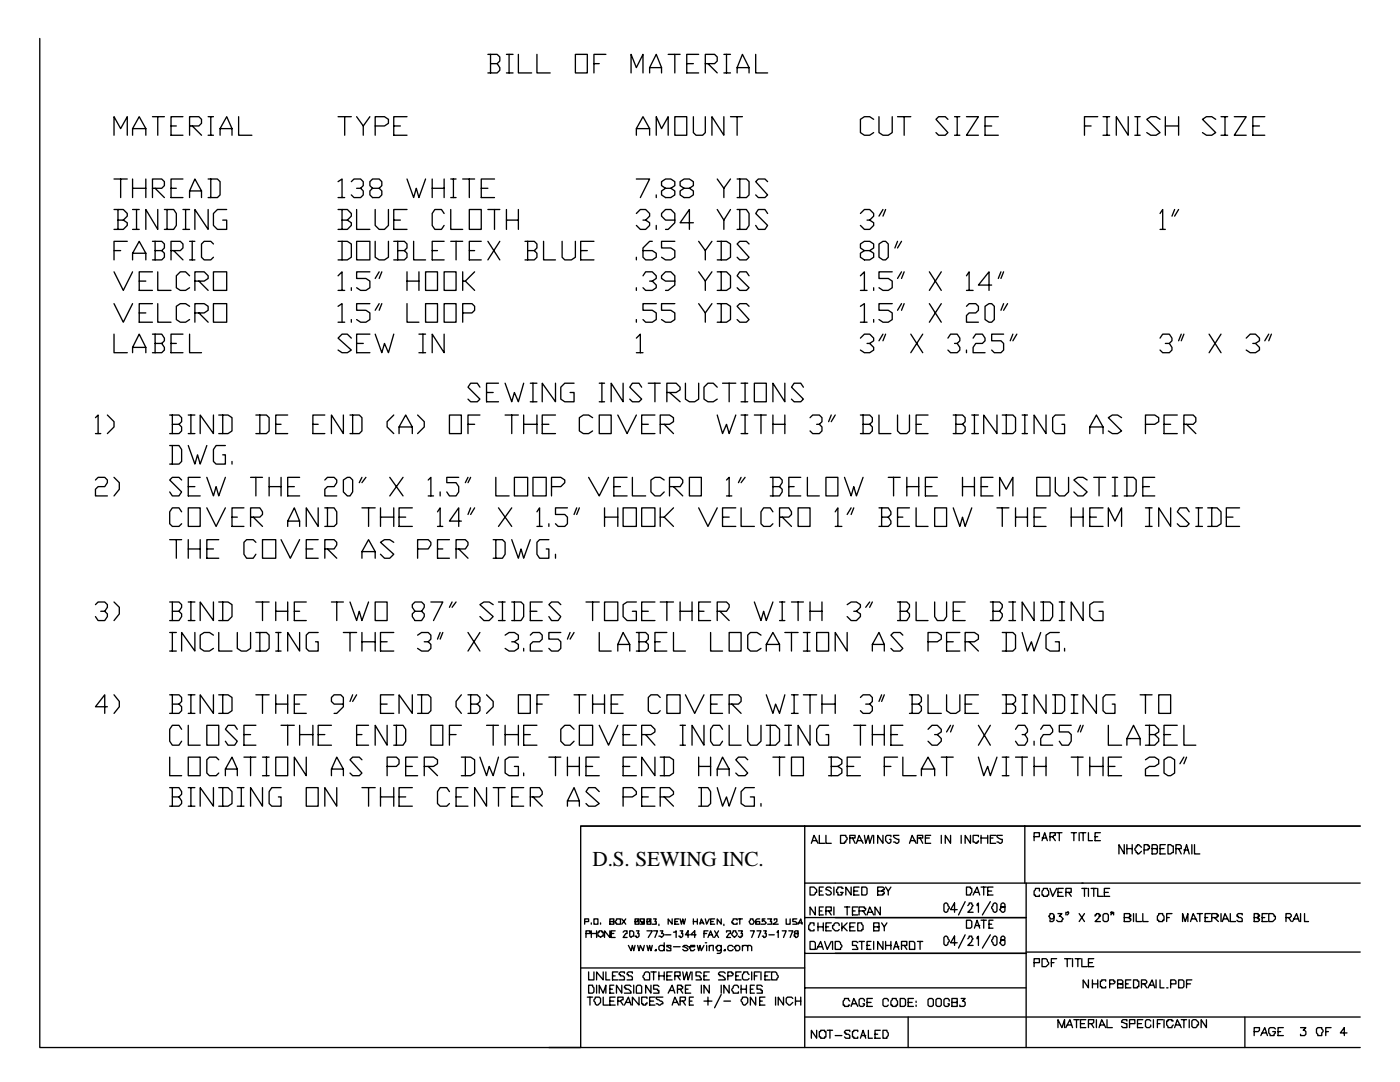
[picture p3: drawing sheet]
<svg xmlns="http://www.w3.org/2000/svg" width="279mm" height="216mm" viewBox="0 0 279 216" stroke-linecap="round" stroke-linejoin="round" font-family="sans-serif">
<defs><g id="words">
<text font-size="4.2" x="118.3" y="172.8">D.S. SEWING INC.</text>
</g></defs>
<g fill="none" stroke="#000" stroke-width=".26">
<path d="M7.9 7.7v201.3h108v-44.2h155.6h-155.6M97.4 10.8h1.8l.5 .6v.8l-.5 .5M97.9 12.7h1.3l.5 .8v.5l-.5 .6h-1.8M97.9 10.8v3.8M101.1 10.8h1.3M101.1 14.6h1.3M101.6 10.8v3.8M103.5 10.8v3.8h2.6M107.2 10.8v3.8h2.6M114.8 10.8h2.4v3.8h-2.4zM118.5 12.7h1.1M120.9 10.8h-2.4v3.8"/>
<path d="M125.9 14.6v-3.8l1.1 2.7 1.3-2.7v3.8M129.6 14.6v-1.1l1.4-2.7 1 2.7v1.1M129.6 13.5h2.4M133.3 10.8h2.4M134.7 10.8v3.8M137.1 12.7h1.3M139.4 10.8h-2.3v3.8h2.3M140.8 12.7h1.8l.5-.5v-.8l-.5-.6h-1.8v3.8M141.3 12.7l1.8 1.9M144.5 10.8h1.3M144.5 14.6h1.3M145 10.8v3.8"/>
<path d="M147.1 14.6v-1.1l1.1-2.7 1.3 2.7v1.1M147.1 13.5h2.4M150.8 10.8v3.8h2.4M22.8 27v-3.7l1.3 2.4 1.3-2.4v3.7M22.8 35.7h2.6M24.1 35.7v3.7M26.5 27v-1.3l1.3-2.4 1.3 2.4v1.3M26.5 25.7h2.6M26.5 35.7v3.7M26.5 37.6h2.6M29.1 35.7v3.7M30.4 37.6h1.9l.5-.6v-.8l-.5-.5h-1.9v3.7"/>
<path d="M30.4 23.3h2.4M31 37.6l1.8 1.8M31.5 23.3v3.7M34.1 25.1h1.1M34.1 37.6h1.1M36.5 23.3h-2.4v3.7h2.4M36.5 35.7h-2.4v3.7h2.4M37.8 25.1h1.9l.5-.5v-.8l-.5-.5h-1.9v3.7M37.8 39.4v-1.3l1.1-2.4 1.3 2.4v1.3M37.8 38.1h2.4M38.4 25.1l1.8 1.9M41.5 35.7h1.9l.5 .5v2.7l-.5 .5h-1.9"/>
<path d="M41.5 23.3h1.1M41.5 27h1.1M42.1 23.3v3.7M42.1 35.7v3.7M43.9 27v-1.3l1.3-2.4 1.1 2.4v1.3M43.9 25.7h2.4M47.6 23.3v3.7h2.7M67.5 36.2l.8-.5v3.7M67.5 23.3h2.6M67.5 39.4h1.3M68.8 23.3v3.7M70.1 36.2l.5-.5h1.4l.5 .5v.8l-.5 .6h-.8"/>
<path d="M71.2 23.3l1.3 1.8v1.9M72 37.6l.5 .5v.8l-.5 .5h-1.4l-.5-.5M73.8 23.3l-1.3 1.8M74.3 37.6l-.5-.6v-.8l.5-.5h1.4l.5 .5v.8l-.5 .6h-1.4l-.5 .5v.8l.5 .5h1.4l.5-.5v-.8l-.5-.5M74.9 25.1h1.8l.8-.5v-.8l-.8-.5h-1.8v3.7M78.6 25.1h1.3M81.2 23.3h-2.6v3.7h2.6M81.2 35.7l1.3 3.7 .6-1.8 .5 1.8 1.3-3.7M86.3 37.6h2.3M86.3 35.7v3.7M88.6 35.7v3.7M90 35.7h1"/>
<path d="M90 39.4h1M90.5 35.7v3.7M92.3 35.7h2.4M93.7 35.7v3.7M96 37.6h1.4M98.7 35.7h-2.7v3.7h2.7M127 27v-1.3l1.3-2.4 1.3 2.4v1.3M127 35.7h2.6l-1.8 3.7M127 25.7h2.6M131 27v-3.7l1 2.4 1.3-2.4v3.7M131 38.9v.5M132.8 37.6l-.8-.6v-.8l.8-.5h1.1l.8 .5v.8l-.8 .6h-1.1l-.8 .5v.8l.8 .5h1.1l.8-.5v-.8l-.8-.5"/>
<path d="M134.7 23.3h2.4v3.7h-2.4zM136.5 37.6l-.8-.6v-.8l.8-.5h1.1l.8 .5v.8l-.8 .6h-1.1l-.8 .5v.8l.8 .5h1.1l.8-.5v-.8l-.8-.5M138.4 23.3v3.2l.5 .5h1.3l.6-.5v-3.2M143.1 35.7l1.4 1.9v1.8M144.5 23.3v3.7l-2.4-3.7v3.7M145.8 23.3h2.4M145.8 35.7l-1.3 1.9M147.1 35.7h1.9l.5 .5v2.7l-.5 .5h-1.9M147.1 23.3v3.7M147.6 35.7v3.7M153.2 36.2l-.5-.5h-1.4l-.5 .5 2.4 2.7-.5 .5h-1.4l-.5-.5M174.4 23.8l-.8-.5h-1.1l-.8 .5v2.7l.8 .5h1.1l.8-.5"/>
<path d="M175.4 23.3v3.2l.8 .5h1.1l.8-.5v-3.2M179.1 23.3h2.7M180.4 23.3v3.7M189.2 23.8l-.6-.5h-1.3l-.5 .5 2.4 2.7-.6 .5h-1.3l-.5-.5M190.5 23.3h1.1M190.5 27h1.1M191 23.3v3.7M192.9 23.3h2.4l-2.4 3.7h2.4M196.6 25.1h1.3M199.2 23.3h-2.6v3.7h2.6M216.4 25.1h1.4M219.1 23.3h-2.7v3.7"/>
<path d="M220.1 23.3h1.4M220.1 27h1.4M220.9 23.3v3.7M225.2 23.3v3.7l-2.4-3.7v3.7M226.5 23.3h1M226.5 27h1M227 23.3v3.7M231.5 23.8l-.8-.5h-1l-.8 .5 2.6 2.7-.8 .5h-1l-.8-.5M232.6 25.1h2.6M232.6 23.3v3.7M235.2 23.3v3.7M242.6 23.8l-.8-.5h-1l-.8 .5 2.6 2.7-.8 .5h-1l-.8-.5"/>
<path d="M243.7 23.3h1.3M243.7 27h1.3M244.5 23.3v3.7M246.3 23.3h2.4l-2.4 3.7h2.4M250 25.1h1.4M252.4 23.3h-2.4v3.7h2.4M22.8 41.8h1.8l.8 .8v.5l-.8 .8M22.8 54.2l1.8 3.7 1.9-3.7M22.8 50h1.3M23.5 43.9h1.1l.8 .5v.6l-.8 .8h-1.8M23.5 41.8v4M25.4 48.2h-2.6v3.7"/>
<path d="M26.5 51.9v-1.4l1.3-2.3 1.3 2.3v1.4M26.5 41.8h1.3M26.5 45.8h1.3M26.5 50.5h2.6M27.3 41.8v4M27.8 56.1h1.3M30.4 48.2h1.9l.5 .5v.8l-.5 .5M30.4 54.2h-2.6v3.7h2.6M31 50h1.3l.5 .5v.8l-.5 .6h-1.9M31 48.2v3.7M31.5 41.8v4l-2.4-4v4M31.5 54.2v3.7h2.6"/>
<path d="M32.8 41.8h1.9l.5 .8v2.4l-.5 .8h-1.9M33.3 41.8v4M34.1 50h1.9l.5-.5v-.8l-.5-.5h-1.9v3.7M34.7 50l1.8 1.9M36.5 41.8h1.3M36.5 45.8h1.3M37 41.8v4M37.8 55l-.8-.8h-1l-.8 .8v2.4l.8 .5h1l.8-.5M37.8 48.2h1.1M37.8 51.9h1.1M38.4 48.2v3.7M38.9 56.1h1.8l.8-.5v-.6l-.8-.8h-1.8v3.7"/>
<path d="M39.7 56.1l1.8 1.8M41.5 41.8v4l-2.6-4v4M42.6 54.2h2.6v3.7h-2.6zM42.6 48.7l-.5-.5h-1.4l-.5 .5v2.6l.5 .6h1.4l.5-.6M45.2 41.8h-1.8l-.8 .8v2.4l.8 .8h1.8v-1.9h-.8M67.5 41.8h1.8l.8 .8v.5l-.8 .8M67.5 48.2h1.8l.8 .5v2.6l-.8 .6h-1.8M67.5 55l.8-.8v3.7M67.5 57.9h1.3M68.3 43.9h1l.8 .5v.6l-.8 .8h-1.8M68.3 41.8v4M68.3 48.2v3.7"/>
<path d="M70.1 57.4v.5M71.2 48.2h2.6v3.7h-2.6zM71.2 41.8v4h2.6M73.8 54.2h-2.6v1.4h1.8l.8 .5v1.3l-.8 .5h-1l-.8-.5M74.9 41.8v3.2l.8 .8h1l.8-.8v-3.2M74.9 48.2v3.1l.8 .6h1l.8-.6v-3.1M75.7 54.2l-.8 1.4M76.2 54.2l-.5 1.4M78.6 48.2h2.1l.5 .5v.8l-.5 .5M78.6 43.9h1.3M79.4 50h1.3l.5 .5v.8l-.5 .6h-2.1M79.4 48.2v3.7"/>
<path d="M81.2 41.8h-2.6v4h2.6M81.2 56.1h2.4M81.2 54.2v3.7M82.5 48.2v3.7h2.4M83.6 54.2v3.7M84.9 54.2h2.4v3.7h-2.4zM86.3 50h1M88.6 54.2h2.4v3.7h-2.4zM88.6 42.6l-.5-.8h-1.3l-.5 .8v2.4l.5 .8h1.3l.5-.8M88.6 48.2h-2.3v3.7h2.3M90 41.8v4h2.3M90 48.2h2.3"/>
<path d="M91 48.2v3.7M92.3 54.2v3.7M92.9 56.1l1.8 1.8M93.7 41.8h2.3v4h-2.3zM93.7 50h1M94.7 54.2l-1.8 1.9h-.6M96 48.2h-2.3v3.7h2.3M97.4 41.8h2.3M97.4 48.2l2.3 3.7M98.7 41.8v4M99.7 48.2l-2.3 3.7M101.1 43.9h2.4"/>
<path d="M101.1 41.8v4M103.5 41.8v4M104.8 48.2h1.8l.6 .5v.8l-.6 .5M105.3 50h1.3l.6 .5v.8l-.6 .6h-1.8M105.3 48.2v3.7M108.5 48.2v3.7h2.4M112.2 48.2v3.1l.5 .6h1.3l.8-.6v-3.1M115.9 50h1.3M118.5 48.2h-2.6v3.7h2.6M127 42.6l.8-.8h1.1l.7 .8v.5l-.7 .8h-.6M127 51.3v.6M127 57.4v.5"/>
<path d="M128.3 55l.6-.8h1.3l.8 .8v.6l-.8 .5h-.6M128.9 43.9l.7 .5v.6l-.7 .8h-1.1l-.8-.8M130.2 48.2h-.6l-1.3 1.3v1.8l.6 .6h1.3l.8-.6v-.8l-.8-.5h-1.9M130.2 56.1l.8 .8v.5l-.8 .5h-1.3l-.6-.5M131 45v.8M134.7 43.9h-1.9l-.8-.8v-.5l.8-.8h1.1l.8 .8v1.8l-1.4 1.4h-.5M134.7 48.2h-2.7v1.3h1.9l.8 .5v1.3l-.8 .6h-1.1l-.8-.6M134.7 56.1h-1.9l-.8-.5v-.6l.8-.8h1.1l.8 .8v1.9l-1.4 1h-.5M138.4 44.4h-2.7l1.9-2.6v4M139.4 48.2l1.4 1.8v1.9M139.4 54.2l1.4 1.9v1.8M142.1 48.2l-1.3 1.8"/>
<path d="M142.1 54.2l-1.3 1.9M143.1 41.8l1.4 2.1v1.9M143.1 48.2h1.9l.8 .5v2.6l-.8 .6h-1.9M143.1 54.2h1.9l.8 .8v2.4l-.8 .5h-1.9M143.9 48.2v3.7M143.9 54.2v3.7M145.8 41.8l-1.3 2.1M147.1 41.8h1.9l.5 .8v2.4l-.5 .8h-1.9M147.6 41.8v4M149.5 48.7l-.5-.5h-1.4l-.5 .5 2.4 2.6-.5 .6h-1.4l-.5-.6M149.5 55l-.5-.8h-1.4l-.5 .8 2.4 2.4-.5 .5h-1.4l-.5-.5M153.2 42.6l-.5-.8h-1.4l-.5 .8 2.4 2.4-.5 .8h-1.4l-.5-.8"/>
<path d="M171.7 42.6l.8-.8h1.1l.8 .8v.5l-.8 .8h-.6M171.7 55l.8-.8v3.7M171.7 57.9h1.3M172.5 50l-.8-.5v-.8l.8-.5h1.1l.8 .5v.8l-.8 .5h-1.1l-.8 .5v.8l.8 .6h1.1l.8-.6v-.8l-.8-.5M173.6 43.9l.8 .5v.6l-.8 .8h-1.1l-.8-.8M174.4 57.4v.5M175.4 48.7l.8-.5h.5l.6 .5v2.6l-.6 .6h-.5l-.8-.6zM176.2 41.8l-.8 1.3M176.7 41.8l-.5 1.3M178.1 54.2h-2.7v1.4h1.9l.8 .5v1.3l-.8 .5h-1.1l-.8-.5M179.1 48.2l-.5 1.3M179.9 48.2l-.8 1.3"/>
<path d="M179.9 54.2l-.8 1.4M180.4 54.2l-.5 1.4M185.5 54.2l2.4 3.7M187.9 54.2l-2.4 3.7M192.9 55l.5-.8v3.7M192.9 57.9h1.3M197.9 56.9h-2.6l2.1-2.7v3.7M199.8 54.2l-.6 1.4M200.3 54.2l-.5 1.4M231.5 42.6l.5-.8v4M231.5 45.8h1.1M234.4 41.8l-.5 1.3"/>
<path d="M235.2 41.8l-.8 1.3M22.8 60.6l1.8 3.7 1.9-3.7M22.8 66.7v3.7h2.6M26.5 70.4v-1.1l1.3-2.6 1.3 2.6v1.1M26.5 69.3h2.6M27.8 62.4h1.3M30.4 60.6h-2.6v3.7h2.6M30.4 66.7h1.9l.5 .8v.5l-.5 .5M31 68.5h1.3l.5 .8v.5l-.5 .6h-1.9M31 66.7v3.7M31.5 60.6v3.7h2.6M34.1 68.5h1.1"/>
<path d="M36.5 66.7h-2.4v3.7h2.4M37.8 61.1l-.8-.5h-1l-.8 .5v2.7l.8 .5h1l.8-.5M37.8 66.7v3.7h2.4M38.9 62.4h1.8l.8-.5v-.8l-.8-.5h-1.8v3.7M39.7 62.4l1.8 1.9M42.6 60.6h2.6v3.7h-2.6zM67.5 61.1l.8-.5v3.7M67.5 64.3h1.3M70.1 67.5l-.8-.8h-1l-.8 .8 2.6 2.3-.8 .6h-1l-.8-.6M70.1 63.8v.5M71.2 68.5h1.3M73.8 60.6h-2.6v1.3h1.8l.8 .5v1.4l-.8 .5h-1l-.8-.5"/>
<path d="M73.8 66.7h-2.6v3.7h2.6M74.9 66.7l1.3 3.7 .5-1.9 .8 1.9 1.1-3.7M75.7 60.6l-.8 1.3M76.2 60.6l-.5 1.3M81.2 60.6v3.7h2.4M83.6 70.4h1.3M83.6 66.7h1.3M84.4 66.7v3.7M84.9 60.6h2.4v3.7h-2.4zM88.6 60.6h2.4v3.7h-2.4zM88.6 66.7v3.7l-2.3-3.7v3.7M92.3 62.4h1.9l.5-.5v-.8l-.5-.5h-1.9v3.7"/>
<path d="M95.8 77.3l-.6-.8h-1.3l-.5 .8 2.4 2.3-.6 .6h-1.3l-.5-.6M97.1 78.3h1.3M99.5 76.5h-2.4v3.7h2.4M100.8 76.5l1.3 3.7 .6-1.9 .8 1.9 1-3.7M105.8 76.5h1.4M106.4 76.5v3.7M110.9 76.5v3.7l-2.7-3.7v3.7M114.6 76.5h-1.9l-.8 .8v2.3l.8 .6h1.9v-1.9h-.8M119.6 76.5h1.1M120.1 76.5v3.7M124.4 76.5v3.7l-2.4-3.7v3.7M127 67.5l.8-.8v3.7"/>
<path d="M127 63.8v.5M127 70.4h1.3M128.1 77.3l-.6-.8h-1.3l-.5 .8 2.4 2.3-.6 .6h-1.3l-.5-.6M129.4 76.5h2.4M130.7 76.5v3.7M131 60.6h-2.7v1.3h1.9l.8 .5v1.4l-.8 .5h-1.3l-.6-.5M133.1 78.3h1.8l.8-.5v-.5l-.8-.8h-1.8v3.7M133.6 78.3l2.1 1.9M134.7 60.6h-2.7v1.3h1.9l.8 .5v1.4l-.8 .5h-1.1l-.8-.5M136.8 76.5v3.1l.8 .6h1l.8-.6v-3.1M139.4 60.6l1.4 1.8v1.9M142.1 60.6l-1.3 1.8"/>
<path d="M143.1 77.3l-.8-.8h-1l-.8 .8v2.3l.8 .6h1l.8-.6M143.1 60.6h1.9l.8 .5v2.7l-.8 .5h-1.9M143.9 60.6v3.7M144.2 76.5h2.6M145.5 76.5v3.7M147.9 76.5h1.3M148.7 76.5v3.7M149.5 61.1l-.5-.5h-1.4l-.5 .5 2.4 2.7-.5 .5h-1.4l-.5-.5M150.5 76.5h2.4v3.7h-2.4zM156.6 76.5v3.7l-2.3-3.7v3.7M160.3 77.3l-.5-.8h-1.3l-.5 .8 2.3 2.3-.5 .6h-1.3l-.5-.6M171.7 61.1l.8-.5v3.7"/>
<path d="M171.7 67.5l.8-.8h1.1l.8 .8v.5l-.8 .5h-.6M171.7 64.3h1.3M173.6 68.5l.8 .8v.5l-.8 .6h-1.1l-.8-.6M174.4 63.8v.5M176.2 66.7l-.8 1.3M176.7 66.7l-.5 1.3M178.1 60.6h-2.7v1.3h1.9l.8 .5v1.4l-.8 .5h-1.1l-.8-.5M179.9 60.6l-.8 1.3M180.4 60.6l-.5 1.3M181.8 66.7l2.3 3.7M184.1 66.7l-2.3 3.7M185.5 60.6l2.4 3.7"/>
<path d="M187.9 60.6l-2.4 3.7M189.2 67.5l.5-.8h1.3l.6 .8v.5l-.6 .5h-.5M191 68.5l.6 .8v.5l-.6 .6h-1.3l-.5-.6M192.9 61.1l.5-.5h1.3l.6 .5v.8l-.6 .5h-1.3l-.5 .6v1.3h2.4M192.9 69.8v.6M194.2 67.5l.5-.8h1.4l.5 .8v.5l-.5 .5h-1.4l-.5 .8v1.1h2.4M196.6 61.1l.8-.5h.5l.5 .5v2.7l-.5 .5h-.5l-.8-.5zM200.3 66.7h-2.4v1.3h1.9l.5 .5v1.3l-.5 .6h-1.4l-.5-.6M200.3 60.6l-.5 1.3M201.1 60.6l-.8 1.3M202.1 66.7l-.5 1.3M202.9 66.7l-.8 1.3"/>
<path d="M231.5 67.5l.5-.8h1.4l.5 .8v.5l-.5 .5h-.8M233.4 68.5l.5 .8v.5l-.5 .6h-1.4l-.5-.6M235.7 66.7l-.5 1.3M236.3 66.7l-.6 1.3M241.3 66.7l2.4 3.7M243.7 66.7l-2.4 3.7M248.7 67.5l.8-.8h1.1l.8 .8v.5l-.8 .5h-.6M250.6 68.5l.8 .8v.5l-.8 .6h-1.1l-.8-.6M253.2 66.7l-.8 1.3M253.7 66.7l-.5 1.3M19.1 83.3l.5-.5v3.7M19.1 95.8l.5-.6h1.3l.5 .6v.5l-.5 .8h-1.3l-.5 .5v1.4h2.3"/>
<path d="M19.1 86.5h1M21.4 82.8l1.4 1.3v1.1l-1.4 1.3M22.8 95.2l1 1.1v1.3l-1 1.4M33.9 82.8h1.8l.5 .5v.8l-.5 .6M33.9 88.9h1.8l.5 .8v2.4l-.5 .5h-1.8M34.4 84.7h1.3l.5 .5v.8l-.5 .5h-1.8M34.4 82.8v3.7M34.4 88.9v3.7M36.2 95.8l-.5-.6h-1.3l-.5 .6 2.3 2.4-.5 .8h-1.3l-.5-.8M37.6 88.9l1.3 3.7 .5-1.8 .6 1.8 1.3-3.7M37.6 86.5h1.3M37.6 82.8h1.3"/>
<path d="M37.6 97.1h1.3M38.1 82.8v3.7M40 95.2h-2.4v3.8h2.4M41.3 95.2l1.3 3.8 .5-1.9 .6 1.9 1.3-3.8M42.6 82.8v3.7l-2.6-3.7v3.7M43.7 82.8h1.8l.8 .5v2.7l-.8 .5h-1.8M44.4 82.8v3.7M45 88.9h-1.9l-.5 .8v2.4l.5 .5h1.9v-1.8h-.6M46.3 92.1v.5M50 95.2h2.4M51.1 82.8h2.1l.5 .5v2.7l-.5 .5h-2.1M51.1 95.2v3.8"/>
<path d="M51.9 82.8v3.7M53.7 97.1h2.4M53.7 95.2v3.8M55 84.7h1.1M56.1 95.2v3.8M57.4 82.8h-2.4v3.7h2.4M57.4 97.1h1.3M59.8 95.2h-2.4v3.8h2.4M62.4 84.7h1.1M64.8 82.8h-2.4v3.7h2.4M64.8 95.8l.6-.6h1.3l.5 .6v.5l-.5 .8h-1.3l-.6 .5v1.4h2.4M68.5 95.8l.8-.6h.5l.6 .6v2.4l-.6 .8h-.5l-.8-.8z"/>
<path d="M68.5 82.8v3.7l-2.4-3.7v3.7M69.8 82.8h1.9l.5 .5v2.7l-.5 .5h-1.9M70.4 82.8v3.7M72.2 95.2l-.5 1.1M73 95.2l-.8 1.1M77.8 95.2l2.6 3.8M78.6 82.8l-1.3 1.3v1.1l1.3 1.3M79.6 86.5v-1.3l1.4-2.4 1.3 2.4v1.3M79.6 85.2h2.7M80.4 95.2l-2.6 3.8M83.3 82.8l1.4 1.3v1.1l-1.4 1.3M85.5 95.8l.5-.6v3.8"/>
<path d="M85.5 99h1M87.8 98.2v.8M89.7 82.8h2.4v3.7h-2.4zM91.5 95.2h-2.3v1.1h1.8l.5 .8v1.1l-.5 .8h-1.3l-.5-.8M93.4 84.7h1.3M93.4 95.2l-.5 1.1M93.9 95.2l-.5 1.1M95.8 82.8h-2.4v3.7M99 95.2v3.8h2.6M100.8 82.8h2.7M102.1 82.8v3.7M102.7 95.2h2.6v3.8h-2.6z"/>
<path d="M104.5 84.7h2.7M104.5 82.8v3.7M105.8 80.2h1.4M106.4 95.2h2.6v3.8h-2.6zM107.2 82.8v3.7M108.2 84.7h1.3M110.1 97.1h1.8l.8-.8v-.5l-.8-.6h-1.8v3.8M110.9 82.8h-2.7v3.7h2.7M117.5 95.2l2.1 3.8 1.8-3.8M118.3 83.3l-.8-.5h-1.1l-.8 .5v2.7l.8 .5h1.1l.8-.5M119.6 82.8h2.4v3.7h-2.4zM119.6 80.2h1.1"/>
<path d="M122.5 97.1h1.3M123.3 82.8l1.8 3.7 1.9-3.7M125.1 95.2h-2.6v3.8h2.6M126.2 95.2v3.8h2.7M128.1 84.7h1.3M130.7 82.8h-2.6v3.7h2.6M131.8 84.7h1.8l.8-.6v-.8l-.8-.5h-1.8v3.7M132.6 95.8l-.8-.6h-1.1l-.8 .6v2.4l.8 .8h1.1l.8-.8M132.6 84.7l1.8 1.8M133.6 97.1h2.1l.6-.8v-.5l-.6-.6h-2.1v3.8M134.4 97.1l1.9 1.9M137.6 95.2h2.4v3.8h-2.4z"/>
<path d="M143.1 82.8l1.1 3.7 .8-1.8 .5 1.8 1.3-3.7M145 95.8l.5-.6v3.8M145 99h1M147.9 80.2h1.3M147.9 86.5h1.3M147.9 82.8h1.3M147.9 95.2l-.5 1.1M148.7 82.8v3.7M148.7 95.2l-.8 1.1M150.5 82.8h2.4M151.9 82.8v3.7M153.7 95.2h1.9l.5 .6v.5l-.5 .8"/>
<path d="M154.3 97.1h1.3l.5 .5v.6l-.5 .8h-1.9M154.3 84.7h2.3M154.3 82.8v3.7M154.3 95.2v3.8M156.6 82.8v3.7M157.4 97.1h1.1M159.8 95.2h-2.4v3.8h2.4M161.1 95.2v3.8h2.4M161.7 83.3l.5-.5h1.3l.5 .5v.8l-.5 .6h-.5M163.5 84.7l.5 .5v.8l-.5 .5h-1.3l-.5-.5M164.8 95.2h2.4v3.8h-2.4zM165.9 82.8l-.5 1.3"/>
<path d="M166.7 82.8l-.8 1.3M168.5 95.2l1.4 3.8 .5-1.9 .5 1.9 1.3-3.8M171.7 82.8h1.9l.5 .5v.8l-.5 .6M172.2 84.7h1.4l.5 .5v.8l-.5 .5h-1.9M172.2 82.8v3.7M175.4 82.8v3.7h2.4M177.3 95.2h2.4M178.3 95.2v3.8M179.1 82.8v3.2l.6 .5h1.3l.5-.5v-3.2M181 97.1h2.4M181 95.2v3.8M182.8 84.7h1.1"/>
<path d="M183.4 95.2v3.8M184.7 97.1h1.3M185.2 82.8h-2.4v3.7h2.4M187.1 95.2h-2.4v3.8h2.4M190.2 82.8h1.9l.5 .5v.8l-.5 .6M190.8 84.7h1.3l.5 .5v.8l-.5 .5h-1.9M190.8 82.8v3.7M192.1 97.1h2.4M192.1 95.2v3.8M193.9 86.5h1.4M193.9 82.8h1.4M194.5 82.8v3.7"/>
<path d="M194.5 95.2v3.8M195.8 97.1h1.3M198.2 95.2h-2.4v3.8h2.4M199 82.8v3.7l-2.7-3.7v3.7M199.5 99v-3.8l1.3 2.4 1.3-2.4v3.8M200 82.8h2.1l.6 .5v2.7l-.6 .5h-2.1M200.8 82.8v3.7M204 86.5h1.1M204 82.8h1.1M204.5 82.8v3.7M206.9 95.2h2.6v3.8h-2.6zM208.8 82.8v3.7l-2.4-3.7v3.7"/>
<path d="M210.6 95.2v3l.8 .8h1.1l.8-.8v-3M212.5 82.8h-1.9l-.5 .5v2.7l.5 .5h1.9v-1.8h-.6M217 95.8l-.8-.6h-1.1l-.8 .6 2.7 2.4-.8 .8h-1.1l-.8-.8M217.5 86.5v-1.3l1.3-2.4 1.3 2.4v1.3M217.5 85.2h2.6M218.3 95.2h2.4M219.3 95.2v3.8M222 99h1M222 95.2h1M222.5 95.2v3.8M223.8 83.3l-.8-.5h-1l-.8 .5 2.6 2.7-.8 .5h-1l-.8-.5M224.4 95.2h1.8l.5 .6v2.4l-.5 .8h-1.8"/>
<path d="M224.9 95.2v3.8M228.1 97.1h1.3M228.6 84.7h1.9l.7-.6v-.8l-.7-.5h-1.9v3.7M230.5 95.2h-2.4v3.8h2.4M232.3 84.7h1.3M234.9 82.8h-2.6v3.7h2.6M236.3 84.7h1.8l.6-.6v-.8l-.6-.5h-1.8v3.7M236.8 84.7l1.9 1.8M33.9 107.7h2.3M35.2 107.7v3.7M36.2 102.1l-.5-.8h-1.3l-.5 .8v2.4l.5 .5h1.3l.5-.5M37.6 101.3h2.4v3.7h-2.4z"/>
<path d="M37.6 107.7v3.7M37.6 109.5h2.4M40 107.7v3.7M41.3 101.3l1.8 3.7 1.9-3.7M41.3 109.5h1.3M43.7 107.7h-2.4v3.7h2.4M46.3 103.2h1.1M48.7 101.3h-2.4v3.7h2.4M50 103.2h1.9l.5-.5v-.6l-.5-.8h-1.9v3.7M50.5 103.2l1.9 1.8M51.1 108.2l-.6-.5h-1.3l-.5 .5v2.4l.5 .8h1.3l.6-.8M52.4 107.7h2.6v3.7h-2.6z"/>
<path d="M56.1 107.7l1.8 3.7 1.9-3.7M57.4 105v-1l1.3-2.7 1.1 2.7v1M57.4 104h2.4M61.1 109.5h1.3M63.5 101.3v3.7l-2.4-3.7v3.7M63.5 107.7h-2.4v3.7h2.4M64.8 101.3h1.9l.5 .8v2.4l-.5 .5h-1.9M64.8 109.5h1.9l.5-.8v-.5l-.5-.5h-1.9v3.7M65.4 101.3v3.7M65.4 109.5l1.8 1.9M72.2 111.4v-1.3l1.4-2.4 1.3 2.4v1.3M72.2 101.3h2.7"/>
<path d="M72.2 110.1h2.7M73.6 101.3v3.7M75.9 103.2h2.7M75.9 101.3v3.7M78.6 108.2l-.8-.5h-1.1l-.8 .5 2.7 2.4-.8 .8h-1.1l-.8-.8M78.6 101.3v3.7M79.6 103.2h1.4M82.3 101.3h-2.7v3.7h2.7M83.3 109.5h2.2l.5-.8v-.5l-.5-.5h-2.2v3.7M87.3 102.1l.5-.8v3.7M87.3 105h1.1M87.3 109.5h1.1"/>
<path d="M89.7 107.7h-2.4v3.7h2.4M91 109.5h1.9l.5-.8v-.5l-.5-.5h-1.9v3.7M91.5 109.5l1.9 1.9M92.1 104h-2.4l1.8-2.7v3.7M93.9 101.3l-.5 1.4M94.7 101.3l-.8 1.4M98.4 107.7h1.9l.5 .5v2.4l-.5 .8h-1.9M99 107.7v3.7M99.5 101.3l2.6 3.7M102.1 107.7l1.4 3.7 .5-1.9 .5 1.9 1.3-3.7M102.1 101.3l-2.6 3.7M107.2 102.1l.5-.8v3.7"/>
<path d="M107.2 105h1M109.5 107.7h-1.8l-.5 .5v2.4l.5 .8h1.8v-1.9h-.5M109.5 104.5v.5M110.9 110.6v.8M113.2 101.3h-2.3v1.4h1.8l.5 .5v1.3l-.5 .5h-1.3l-.5-.5M115.1 101.3l-.5 1.4M115.6 101.3l-.5 1.4M120.7 103.2h2.6M120.7 101.3v3.7M123.3 101.3v3.7M124.4 101.3h2.6v3.7h-2.6zM128.1 101.3h2.6v3.7h-2.6z"/>
<path d="M131.8 101.3v3.7M132.6 103.2l1.8 1.8M134.4 101.3l-1.8 1.9h-.8M139.4 101.3l1.9 3.7 1.8-3.7M144.2 103.2h1.3M146.8 101.3h-2.6v3.7h2.6M147.9 101.3v3.7h2.6M154.3 102.1l-.6-.8h-1.3l-.5 .8v2.4l.5 .5h1.3l.6-.5M155.6 103.2h1.8l.6-.5v-.6l-.6-.8h-1.8v3.7M156.1 103.2l1.9 1.8M159.3 101.3h2.4v3.7h-2.4zM166.7 102.1l.5-.8v3.7"/>
<path d="M166.7 105h1.3M169.9 101.3l-.8 1.4M170.4 101.3l-.5 1.4M175.4 101.3h1.9l.5 .8v.6l-.5 .5M175.9 103.2h1.4l.5 .8v.5l-.5 .5h-1.9M175.9 101.3v3.7M179.1 103.2h1.1M181.5 101.3h-2.4v3.7h2.4M182.8 101.3v3.7h2.4M186.5 101.3h2.4v3.7h-2.4zM190.2 101.3l1.4 3.7 .5-1.8 .5 1.8 1.3-3.7M199 101.3h2.3"/>
<path d="M200 101.3v3.7M202.7 103.2h2.4M202.7 101.3v3.7M205.1 101.3v3.7M206.4 103.2h1.3M208.8 101.3h-2.4v3.7h2.4M213.8 103.2h2.4M213.8 101.3v3.7M216.2 101.3v3.7M217.5 103.2h1.3M220.1 101.3h-2.6v3.7h2.6M221.2 105v-3.7l1.3 2.7 1.3-2.7v3.7"/>
<path d="M228.6 105h1.3M228.6 101.3h1.3M229.4 101.3v3.7M233.6 101.3v3.7l-2.4-3.7v3.7M237.3 102.1l-.5-.8h-1.3l-.6 .8 2.4 2.4-.5 .5h-1.3l-.6-.5M238.7 105h1.3M238.7 101.3h1.3M239.2 101.3v3.7M241 101.3h1.9l.8 .8v2.4l-.8 .5h-1.9M241.8 101.3v3.7M244.7 103.2h1.4M247.4 101.3h-2.7v3.7h2.7"/>
<path d="M19.1 120.6l.5-.5h1.3l.5 .5v.6l-.5 .8h-.8M20.9 122l.5 .5v.5l-.5 .8h-1.3l-.5-.8M22.8 120.1l1 1.1v1.3l-1 1.3M22.8 138.6l1 1.4v1l-1 1.3M33.9 120.1h1.8l.5 .5v.6l-.5 .8M33.9 138.6h1.8l.5 .6v.8l-.5 .5M33.9 126.2h1.3M33.9 129.9h1.3M34.4 122h1.3l.5 .5v.5l-.5 .8h-1.8M34.4 120.1v3.7M34.4 126.2v3.7M34.4 138.6v3.7"/>
<path d="M37.6 120.1h1.3M37.6 123.8h1.3M37.6 138.6h1.3M38.1 120.1v3.7M38.1 138.6v3.7M38.9 126.2v3.7l-2.7-3.7v3.7M42.6 120.1v3.7l-2.6-3.7v3.7M42.6 126.7l-.8-.5h-1.1l-.7 .5v2.7l.7 .5h1.1l.8-.5M42.6 138.6v3.7l-2.6-3.7v3.7M43.7 120.1h1.8l.8 .5v2.4l-.8 .8h-1.8M43.7 126.2v3.7h2.6M43.7 138.6h1.8l.8 .6v2.6l-.8 .5h-1.8"/>
<path d="M44.4 120.1v3.7M44.4 138.6v3.7M47.4 126.2v3.2l.8 .5h1l.8-.5v-3.2M51.1 126.2h2.1l.5 .5v2.7l-.5 .5h-2.1M51.1 120.1h2.6M51.1 138.6h2.6M51.9 126.2v3.7M52.4 120.1v3.7M52.4 138.6v3.7M55 120.1v3.7M55 138.6v3.7M55 122h2.4"/>
<path d="M55 126.2h1.1M55 129.9h1.1M55.6 126.2v3.7M57.4 120.1v3.7M57.4 138.6v3.7M58.7 122h1.1M59.8 126.2v3.7l-2.4-3.7v3.7M61.1 120.1h-2.4v3.7h2.4M61.1 138.6h-2.4v3.7h2.4M63.5 126.2h-1.9l-.5 .5v2.7l.5 .5h1.9v-1.8h-.5M66.1 120.1h2.4M67.2 120.1v3.7"/>
<path d="M68.5 126.2h2.7M69.8 120.1l1.4 3.7 .5-1.8 .5 1.8 1.4-3.7M69.8 126.2v3.7M70.4 138.6l-.6 1.4M71.2 138.6l-.8 1.4M72.2 126.2v3.7M72.2 128.1h2.7M74.9 120.1h2.4v3.7h-2.4zM74.9 126.2v3.7M75.9 128.1h1.4M78.6 126.2h-2.7v3.7h2.7M78.6 138.6h-2.7v3.7h2.7"/>
<path d="M82.3 138.6v3.7l-2.7-3.7v3.7M82.8 122l-.5-.8v-.6l.5-.5h1.3l.6 .5v.6l-.6 .8h-1.3l-.5 .5v.5l.5 .8h1.3l.6-.8v-.5l-.6-.5M83.3 126.7l.8-.5h1.4l.5 .5v.8l-.5 .6h-.8M83.3 138.6h2.2l.5 .6v2.6l-.5 .5h-2.2M84.1 138.6v3.7M85.5 128.1l.5 .5v.8l-.5 .5h-1.4l-.8-.5M86 120.1h2.4l-1.9 3.7M87.8 126.2l-.5 1.3M88.4 126.2l-.6 1.3M90.2 120.1l-.5 1.1M91 120.1l-.8 1.1M92.1 138.6l-1.1 1.4v1l1.1 1.3"/>
<path d="M93.4 138.6h1.8l.6 .6v.8l-.6 .5M93.4 126.2l2.4 3.7M93.9 138.6v3.7M95.8 126.2l-2.4 3.7M97.1 138.6l1.3 1.4v1l-1.3 1.3M98.4 120.6l-.8-.5h-1l-.8 .5 2.6 2.4-.8 .8h-1l-.8-.8M99.5 120.1h1.3M99.5 123.8h1.3M100.3 120.1v3.7M100.8 126.7l.8-.5h1.1l.8 .5v.8l-.8 .6h-.6M102.1 120.1h1.9l.5 .5v2.4l-.5 .8h-1.9M102.7 128.1l.8 .5v.8l-.8 .5h-1.1l-.8-.5"/>
<path d="M102.7 120.1v3.7M103.5 138.6h2.3v3.7h-2.3zM104.5 129.4v.5M105.8 126.7l.6-.5h1.3l.5 .5v.8l-.5 .6h-1.3l-.6 .5v1.3h2.4M105.8 122h1.4M108.2 120.1h-2.4v3.7h2.4M109.5 138.6h-2.3v3.7M111.9 120.6l-.5-.5h-1.3l-.6 .5 2.4 2.4-.5 .8h-1.3l-.6-.8M111.9 126.2h-2.4v1.3h1.9l.5 .6v1.3l-.5 .5h-1.3l-.6-.5M113.8 126.2l-.6 1.3M114.6 126.2l-.8 1.3M114.6 138.6h2.3"/>
<path d="M115.6 138.6v3.7M116.9 120.1h2.7M118.3 120.1v3.7M118.3 138.6v3.7M119.6 126.2v3.7h2.4M120.7 120.1h2.6v3.7h-2.6zM120.7 138.6v3.7M123.3 129.9v-1.3l1.1-2.4 1.3 2.4v1.3M123.3 128.6h2.4M124.4 138.6h-2.4v3.7h2.4M127 120.1h-1.9l-.7 .5v2.4l.7 .8h1.9v-1.8h-.8M127 126.2h1.9l.5 .5v.8l-.5 .6"/>
<path d="M127.5 128.1h1.4l.5 .5v.8l-.5 .5h-1.9M127.5 126.2v3.7M128.1 122h1.3M130.7 120.1h-2.6v3.7h2.6M130.7 128.1h1.1M131.8 139.2l-.6-.6h-1.3l-.5 .6v2.6l.5 .5h1.3l.6-.5M131.8 120.1h2.6M133.1 138.6h2.6v3.7h-2.6zM133.1 126.2h-2.4v3.7h2.4M133.1 120.1v3.7M134.4 126.2v3.7h2.4M135.7 122h2.4"/>
<path d="M135.7 120.1v3.7M136.8 138.6l1.8 3.7 1.9-3.7M138.1 120.1v3.7M139.4 122h1.1M141.8 120.1h-2.4v3.7h2.4M141.8 126.2v3.7h2.4M143.1 122h1.9l.5-.8v-.6l-.5-.5h-1.9v3.7M143.7 122l1.8 1.8M144.2 138.6h-2.4v3.7h2.4M145.5 126.2h2.4v3.7h-2.4zM150.5 120.1l1.4 3.7 .5-1.8 .5 1.8 1.4-3.7M151.9 126.7l-.8-.5h-1.3l-.6 .5v2.7l.6 .5h1.3l.8-.5"/>
<path d="M152.9 129.9v-1.3l1.4-2.4 1.3 2.4v1.3M152.9 138.6l1.4 3.7 .5-1.8 .8 1.8 1-3.7M152.9 128.6h2.7M155.6 120.1h1M155.6 123.8h1M156.1 120.1v3.7M156.6 126.2h2.7M158 120.1h2.3M158 126.2v3.7M158 138.6h1.3M158.5 138.6v3.7M159.3 120.1v3.7"/>
<path d="M160.3 126.2h1.4M160.3 129.9h1.4M160.3 138.6h2.7M161.1 126.2v3.7M161.7 122h2.3M161.7 120.1v3.7M161.7 138.6v3.7M163 126.2h2.4v3.7h-2.4zM164 120.1v3.7M164 138.6v3.7M166.7 138.6v3.7M169.1 120.6l.8-.5h1l.8 .5v.6l-.8 .8h-.5"/>
<path d="M169.1 126.2v3.7l-2.4-3.7v3.7M170.9 122l.8 .5v.5l-.8 .8h-1l-.8-.8M171.7 139.2l.5-.6h1.4l.5 .6v.8l-.5 .5h-.8M173.6 120.1l-.8 1.1M174.1 129.9v-1.3l1.3-2.4 1.1 2.4v1.3M174.1 120.1l-.5 1.1M174.1 128.6h2.4M175.9 138.6l-.5 1.4M176.5 138.6l-.6 1.4M179.1 120.1h1.9l.5 .5v.6l-.5 .8M179.7 122h1.3l.5 .5v.5l-.5 .8h-1.9M179.7 120.1v3.7"/>
<path d="M180.2 126.7l-.5-.5h-1.4l-.5 .5 2.4 2.7-.5 .5h-1.4l-.5-.5M181.5 138.6h1.9l.5 .6v.8l-.5 .5M182 138.6v3.7M182.8 120.1v3.7h2.4M185.2 128.1h1.9l.8-.6v-.8l-.8-.5h-1.9v3.7M185.2 138.6v3.7h2.7M186.5 120.1v2.9l.6 .8h1.3l.5-.8v-2.9M188.9 138.6v3.2l.8 .5h1.1l.8-.5v-3.2M188.9 128.1h1.3M190.2 122h1.4M191.6 126.2h-2.7v3.7h2.7M192.6 120.1h-2.4v3.7h2.4"/>
<path d="M192.6 128.1h1.9l.8-.6v-.8l-.8-.5h-1.9v3.7M193.4 128.1l1.9 1.8M195.3 138.6h-2.7v3.7h2.7M197.6 120.1h1.9l.5 .5v.6l-.5 .8M198.2 122h1.3l.5 .5v.5l-.5 .8h-1.9M198.2 120.1v3.7M200 126.2h2.1l.6 .5v2.7l-.6 .5h-2.1M200 138.6h2.1l.6 .6v.8l-.6 .5M200.8 126.2v3.7M200.8 138.6v3.7M201.3 120.1h1.4M201.3 123.8h1.4"/>
<path d="M202.1 120.1v3.7M204 126.2l1.1 3.7 .7-1.8 .6 1.8 1.3-3.7M204 138.6h1.1M204.5 138.6v3.7M206.4 120.1v3.7l-2.4-3.7v3.7M207.7 120.1h1.8l.6 .5v2.4l-.6 .8h-1.8M208.2 120.1v3.7M208.8 138.6v3.7l-2.4-3.7v3.7M210.1 138.6h1.8l.6 .6v2.6l-.6 .5h-1.8M210.6 138.6v3.7M211.4 126.2h-1.9l-.7 .5v2.7l.7 .5h1.9v-1.8h-.8M211.4 120.1h1.1"/>
<path d="M211.4 123.8h1.1M211.9 120.1v3.7M212.5 129.4v.5M213.8 138.6h1.3M214.3 138.6v3.7M216.2 120.1v3.7l-2.4-3.7v3.7M218.8 138.6v3.7l-2.6-3.7v3.7M220.1 120.1h-1.8l-.8 .5v2.4l.8 .8h1.8v-1.8h-.8M222.5 138.6h-1.8l-.6 .6v2.6l.6 .5h1.8v-1.8h-.5M227.5 138.6h2.4M228.6 138.6v3.7M231.2 138.6h2.4v3.7h-2.4z"/>
<path d="M21.4 141h-2.3l1.8-2.4v3.7M33.9 151.1v3.7h2.3M33.9 157.2h1.8l.5 .8v.5l-.5 .5M34.4 140.5h1.3l.5 .5v.8l-.5 .5h-1.8M34.4 159h1.3l.5 .8v.5l-.5 .6h-1.8M34.4 157.2v3.7M36.2 145.5l-.5-.8h-1.3l-.5 .8v2.4l.5 .8h1.3l.5-.8M37.6 151.1h2.4v3.7h-2.4zM37.6 144.7v4h2.4M37.6 142.3h1.3M37.6 157.2h1.3M38.1 157.2v3.7"/>
<path d="M41.3 144.7h2.4v4h-2.4zM42.6 157.2v3.7l-2.6-3.7v3.7M43.7 151.6l-.6-.5h-1.3l-.5 .5v2.7l.5 .5h1.3l.6-.5M43.7 157.2h1.8l.8 .8v2.3l-.8 .6h-1.8M44.4 157.2v3.7M45 154.8v-1.3l1.3-2.4 1.1 2.4v1.3M45 153.5h2.4M47.4 145.5l-.6-.8h-1.3l-.5 .8 2.4 2.4-.6 .8h-1.3l-.5-.8M47.4 157.2h1.3M48.2 157.2v3.7M48.7 146.6h1.3M48.7 151.1h2.4"/>
<path d="M50 151.1v3.7M51.1 144.7h-2.4v4h2.4M52.4 157.2v3.7l-2.4-3.7v3.7M52.4 151.1h1.3M52.4 154.8h1.3M53.2 151.1v3.7M55 151.1h2.4v3.7h-2.4zM55 140.5h2.4M56.1 157.2h-1.9l-.5 .8v2.3l.5 .6h1.9v-1.9h-.5M56.1 144.7h2.6M57.4 144.7v4M58.7 140.5h1.1"/>
<path d="M59.8 146.6h2.6M59.8 144.7v4M61.1 157.2h2.4v3.7h-2.4zM61.1 151.1v3.7l-2.4-3.7v3.7M62.4 144.7v4M63.5 146.6h1.3M66.1 144.7h-2.6v4h2.6M66.1 154.8v-1.3l1.1-2.4 1.3 2.4v1.3M66.1 153.5h2.4M67.2 157.2v3.7l-2.4-3.7v3.7M68.5 140.5h-1.8l-.6-.5v-.8l.6-.6h1.3l.5 .6v1.8l-1.3 1.3h-.5M71.2 146.6h1"/>
<path d="M72.2 151.6l-.5-.5h-1.3l-.6 .5 2.4 2.7-.5 .5h-1.3l-.6-.5M72.2 157.2h2.7M73.6 144.7h-2.4v4h2.4M73.6 157.2v3.7M75.9 157.2v3.7M75.9 140.5h1.4M75.9 159h2.7M77.3 144.7v4l-2.4-4v4M77.3 152.9h1.8l.5-.5v-.8l-.5-.5h-1.8v3.7M78.6 144.7h1.8l.6 .8v2.4l-.6 .8h-1.8M78.6 157.2v3.7M79.1 144.7v4"/>
<path d="M79.6 159h1.4M81 152.9h1.3M82.3 157.2h-2.7v3.7h2.7M83.3 151.1h-2.3v3.7h2.3M84.7 152.9h1.8l.8-.5v-.8l-.8-.5h-1.8v3.7M85.5 152.9l1.8 1.9M86 144.7h2.4v4h-2.4zM89.7 158l-.5-.8h-1.4l-.5 .8v2.3l.5 .6h1.4l.5-.6M89.7 146.6h1.3M91 159h1.1M92.1 144.7h-2.4v4M92.1 151.1h1.8l.8 .5v2.7l-.8 .5h-1.8"/>
<path d="M92.9 151.1v3.7M93.4 157.2h-2.4v3.7h2.4M93.9 140.5h1.3l.6 .5v.8l-.6 .5h-1.8M95.8 151.1l1.3 3.7 .5-1.9 .8 1.9 1.1-3.7M97.1 157.2v3.7l-2.4-3.7v3.7M97.1 144.7h2.4M98.4 144.7v4M98.4 157.2h2.4M99.5 157.2v3.7M100.8 146.6h2.7M100.8 144.7v4M102.1 159h1.4"/>
<path d="M103.5 151.1h-1.9l-.8 .5v2.7l.8 .5h1.9v-1.9h-.8M103.5 144.7v4M104.5 157.2h-2.4v3.7h2.4M104.5 154.3v.5M104.5 146.6h1.3M105.8 159h1.9l.5-.5v-.5l-.5-.8h-1.9v3.7M106.4 159l1.8 1.9M107.2 144.7h-2.7v4h2.7M107.2 140.5h1M109.5 151.1h2.4M110.9 151.1v3.7M113.2 152.9h2.4"/>
<path d="M113.2 151.1v3.7M113.2 159.8h2.4M114.6 145.5l-.8-.8h-1.1l-.8 .8v2.4l.8 .8h1.1l.8-.8M115.6 144.7h2.7v4h-2.7zM115.6 151.1v3.7M116.9 152.9h1.4M118.3 140.5h2.4M119.6 144.7l1.8 4 1.9-4M119.6 151.1h-2.7v3.7h2.7M119.6 158l-.8-.8h-1.3l-.6 .8 2.7 2.3-.8 .6h-1.3l-.6-.6M122 140.5h1.3M124.4 159h1.8l.8-.5v-.5l-.8-.8h-1.8v3.7"/>
<path d="M124.4 146.6h1.3M124.4 152.9h1.3M127 144.7h-2.6v4h2.6M127 151.1h-2.6v3.7h2.6M128.1 146.6h1.8l.8-.6v-.5l-.8-.8h-1.8v4M128.1 159h1.3M128.9 146.6l1.8 2.1M130.7 151.1v3.7l-2.6-3.7v3.7M130.7 157.2h-2.6v3.7h2.6M131.8 151.1h1.8l.8 .5v2.7l-.8 .5h-1.8M131.8 159h1.8l.8-.5v-.5l-.8-.8h-1.8v3.7M132.6 151.1v3.7"/>
<path d="M132.6 159l1.8 1.9M135.7 148.7h1.1M135.7 144.7h1.1M136.3 144.7v4M139.4 157.2h1.9l.5 .8v2.3l-.5 .6h-1.9M139.4 152.9h2.4M139.4 151.1v3.7M140 157.2v3.7M140.5 144.7v4l-2.4-4v4M141.8 140.5h1.3M141.8 151.1v3.7M143.1 154.8v-1.3l1.1-2.4 1.3 2.4v1.3"/>
<path d="M143.1 157.2l1.1 3.7 .8-1.9 .5 1.9 1.3-3.7M143.1 153.5h2.4M144.2 145.5l-.5-.8h-1.4l-.5 .8v2.4l.5 .8h1.4l.5-.8M145.5 140.5h1.9l.5-.5v-.8l-.5-.6h-1.9v3.7M145.5 144.7v4h2.4M146 140.5l1.9 1.8M149.2 144.7v3.2l.6 .8h1.3l.8-.8v-3.2M149.2 151.6l-.5-.5h-1.3l-.6 .5 2.4 2.7-.5 .5h-1.3l-.6-.5M150.5 157.2h-1.8l-.8 .8v2.3l.8 .6h1.8v-1.9h-.7M152.9 144.7h1.9l.8 .8v2.4l-.8 .8h-1.9M153.7 144.7v4M154.3 151.1h2.3"/>
<path d="M155.6 151.1v3.7M156.6 148.7h1.4M156.6 144.7h1.4M157.4 144.7v4M158 151.1h2.3v3.7h-2.3zM158 142.3h1.3M161.7 144.7v4l-2.4-4v4M164 140.5h2.7M165.4 144.7h-1.9l-.5 .8v2.4l.5 .8h1.9v-2.1h-.6M165.4 151.1h1.8l.8 .5v.8l-.8 .5M165.9 152.9h1.3l.8 .6v.8l-.8 .5h-1.8M165.9 151.1v3.7"/>
<path d="M169.1 152.9h1.3M170.4 144.7h2.4M171.7 151.1h-2.6v3.7h2.6M171.7 144.7v4M173.6 140.5l.5 .5v.8l-.5 .5h-1.4l-.5-.5M174.1 146.6h2.4M174.1 144.7v4M176.5 144.7v4M176.5 152.9h1.3M177.8 146.6h1.3M179.1 151.1h-2.6v3.7M180.2 144.7h-2.4v4h2.4"/>
<path d="M180.2 151.1v3.7h2.6M182 140.5h1.4l.5 .5v.8l-.5 .5h-1.9M183.9 154.8v-1.3l1.3-2.4 1.3 2.4v1.3M183.9 153.5h2.6M185.2 145.5l.8-.8h1.1l.8 .8v.5l-.8 .6h-.6M187.1 146.6l.8 .8v.5l-.8 .8h-1.1l-.8-.8M187.9 151.1h2.3M188.9 151.1v3.7M189.7 144.7l-.8 1.3M190.2 144.7l-.5 1.3M192.6 140.5h1.3M195.3 151.1l1 3.7 .8-1.9 .5 1.9 1.4-3.7"/>
<path d="M195.3 144.7l2.3 4M197.6 144.7l-2.3 4M200 151.1h1.3M200 154.8h1.3M200.8 140.5h1.3l.6 .5v.8l-.6 .5h-2.1M200.8 151.1v3.7M202.7 145.5l.5-.8h1.3l.6 .8v.5l-.6 .6h-.5M202.7 151.1h2.4M204 142.3h1.1M204 151.1v3.7M204.5 146.6l.6 .8v.5l-.6 .8h-1.3l-.5-.8M206.4 147.9v.8"/>
<path d="M206.4 151.1v3.7M206.4 152.9h2.4M207.7 145.5l.5-.8h1.3l.6 .8v.5l-.6 .6h-1.3l-.5 .8v1.3h2.4M208.8 151.1v3.7M213.8 144.7h-2.4v1.3h1.9l.5 .6v1.3l-.5 .8h-1.4l-.5-.8M213.8 142.3h1.3M213.8 151.1h2.4M215.1 151.1v3.7M215.6 144.7l-.5 1.3M216.2 144.7l-.6 1.3M217.5 152.9h2.6M217.5 151.1v3.7"/>
<path d="M220.1 151.1v3.7M221.2 144.7v4h2.6M221.2 152.9h1.3M223.8 151.1h-2.6v3.7h2.6M224.9 148.7v-1.3l1.3-2.7 1.3 2.7v1.3M224.9 147.4h2.6M228.6 144.7h1.9l.7 .8v.5l-.7 .6M228.6 151.6l.8-.5h1.1l.7 .5v.8l-.7 .5h-1.1l-.8 .6v1.3h2.6M229.4 146.6h1.1l.7 .8v.5l-.7 .8h-1.9M229.4 144.7v4M232.3 151.6l.8-.5h.5l.8 .5v2.7l-.8 .5h-.5l-.8-.5zM232.3 146.6h1.3"/>
<path d="M234.9 144.7h-2.6v4h2.6M236.3 144.7v4h2.4M236.3 151.1l-.8 1.3M236.8 151.1l-.5 1.3M37.6 160.9h1.3M47.4 160.9h1.3M113.2 160.9v-1.1l1.4-2.6 1 2.6v1.1M151.9 160.3v.6M160.6 176.2h44.2M160.6 164.8v44.2M161.7 177h.8l.5 .5v.6h-.3v.2l-.2 .3h-.8zM161.9 168.3l.6-1.6 .7 1.6"/>
<path d="M162.2 167.7h.8M163.5 166.7v1.6h1.1M163.5 177.8h.5M164.3 177h-.8v1.6h.8M164.8 166.7v1.6h1.1M165.9 177.3l-.3-.3h-.5l-.3 .3v.2l.8 .3 .3 .3v.2l-.3 .3h-.5l-.3-.3M166.4 177v1.6M167.7 166.7h1.1l.3 .8-.3 .2v.3h-.3v.3h-.8zM168.3 177.3h-.3v-.3h-.8v.3l-.2 .2v.6h.2v.5h.8v-.3l.3-.2h-.6M169.6 167.2h1.1v-.5h-1.1v1.6M169.9 177v1.6l-1.1-1.6v1.6M170.1 167.2l.6 1.1"/>
<path d="M170.4 177.8h.8M170.9 168.3l.5-1.6 .8 1.6M171.2 167.7h.8M171.4 177h-1v1.6h1M172 177h.8l.2 .3v1l-.2 .3h-.8zM172.5 166.7l.3 1.6 .5-1.6 .3 1.6 .5-1.6M174.4 166.7v1.6M175.2 177.8h.7l.3-.3h.3v-.2l-.3-.3h-1v1.6h1v-.3h.3v-.2l-.3-.3h-.3M176.2 166.7v1.6l-1-1.6v1.6M176.7 177l.6 .8v.8M177.8 167v-.3h-.8l-.3 .3v.7l.6 .6h.2l.3-.3v-.5h-.3M177.8 177l-.5 .8"/>
<path d="M179.4 166.7h-1.1v.3l.3 .2 .8 .3v.5l-.3 .3-.8-.3M181.5 168.3l.5-1.6 .8 1.6M181.8 167.7h.8M183.1 167.2h1v-.5h-1v1.6M183.6 167.2l.5 1.1M184.7 167.2h.8M185.7 166.7h-1v1.6h1M187.9 166.7v1.6M189.7 166.7v1.6l-1.1-1.6v1.6M191.8 166.7v1.6M192.6 179.9l-1.3 2.7M192.9 177h.8v.3h.2v.8l-.2 .2v.3h-.8z"/>
<path d="M193.7 166.7v1.6l-1.1-1.6v1.6M194.2 178.6l.8-1.6 .5 1.6M194.5 178.1h.8M195.3 167v-.3h-1.1v1.3l.8 .3v-.3h.3v-.3M195.8 167.2h1.3M195.8 177h1M195.8 166.7v1.6M196.3 177v1.6M197.1 177.8h.8M197.1 166.7v1.6M197.6 167.2h.6M197.6 179.9l-1.5 2.7"/>
<path d="M198.2 177h-1.1v1.6h1.1M198.7 166.7h-1.1v1.6h1.1M200 166.7h-1v.3l.2 .2 .8 .3v.5l-.2 .3-.8-.3M204.5 164.8v11.4M206.4 167h1v-.8h-1v1.5M207.4 177.8v-.5h-.8v.2l-.2 .3v.8h.2v.3h.8v-.3M208 167.7l.5-1.5 .5 1.5M208 167.2h.8M208.2 177.3h.8v.2l.3 .3v.8h-.3v.3h-.8v-.3h-.2v-.8l.2-.3zM209.5 167h.6l.2-.3h.3v-.5h-1.1v1.5M209.5 177.3l.6 1.6 .8-1.6M210.1 167l.5 .7"/>
<path d="M210.9 166.2h1M211.1 178.1h.8M211.4 166.2v1.5M212.2 177.3h-1.1v1.6h1.1M212.7 178.1h1.1v-.8h-1.1v1.6M213.3 178.1l.5 .8M213.8 166.2h1M214.3 166.2v1.5M215.4 166.2v1.5M215.6 166.2h1.1M215.9 177.3h1.1M215.9 176.2h55.6"/>
<path d="M216.2 176.2h-11.4v32.8M216.2 166.2v1.5M216.4 177.3v1.6M217.2 166.2v1.5h.8M217.2 177.3v1.6M217.8 177.3h1M218.3 177.3v1.6M218.5 167h.6M219.1 177.3v1.6h1M219.6 166.2h-1.1v1.5h1.1M220.4 178.1h.8M221.5 177.3h-1.1v1.6h1.1"/>
<path d="M224.4 168.5v1.9l-1.1-1.9v1.9M224.9 168.5v1.9M224.9 169.3h1.1M226 168.5v1.9M227.8 169.1l-.5-.6h-.3v.3h-.3v.3l-.2 .2 .2 .8h.3v.3h.3l.5-.5M228.3 169.6h.8v-.3h.3v-.5h-.3v-.3h-.8v1.9M229.9 169.3h1.1v-.5l-.3-.3h-.8v1.9h.8l.3-.3v-.5l-.3-.3M231.5 169.3h.8M232.6 168.5h-1.1v1.9h1.1M233.1 168.5h.5l.3 .3h.3v1.3h-.3l-.3 .3h-.5zM234.7 169.3h1v-.5l-.2-.3h-.8v1.9M235.2 169.3l.5 1.1"/>
<path d="M236.3 170.4l.5-1.9 .5 1.9M236.3 169.6h.8M237.9 168.5v1.9M238.4 168.5v1.9h1M115.9 193.1h44.7M116.7 183.9h.8v-.5h-.8v1M116.9 186.3h.8v-.6h-.8v1.4M117.2 199h1.1M117.5 196.6h.8v.2l.2 .3v.8l-.2 .3h-.8zM117.5 193.9v1.6h1v-1.6M117.7 199v1.6M118 184.1v.3"/>
<path d="M118 185.7v1.4M118 186.3h1.1M118.5 183.4h.8v1h-.8zM118.8 199h.8l.3 .2v.8l-.6 .6h-.2l-.3-.3v-.3l-.3-.2zM119.1 185.7v1.4M119.1 196.6v1.6M119.3 186h.3v-.3h.5v.3h.3v.8h-.3l-.2 .3-.3-.3h-.3zM119.6 198.2v-1.6l.8 1.6 .5-1.6v1.6M119.9 184.1v.3M120.4 193.9v1.6l-1.3-1.6v1.6M120.4 199v1.6h1M120.9 193.9v1.6h.8"/>
<path d="M121.7 183.9h.8v-.5h-.8v1h.8v-.5h-.3M121.7 185.7v1.4l-1-1.4v1.4M121.7 199.8h.8M121.7 197.4h.5M122 186.3h.5M122.2 194.7h.6M122.5 196.6h-.8v1.6h.8M122.8 185.7h-.8v1.4h.8M122.8 199h-1.1v1.6h1.1M123 183.4h.8v1h-.8v-.3h-.2zM123.3 193.9h-1.1v1.6h1.1M123.3 199.8h.5l.3-.3h.3v-.5h-1.1v1.6"/>
<path d="M123.8 199.8l.6 .8M124.1 196.6v1.6l-1.1-1.6v1.6M124.1 183.4l.8 1M124.4 186l.2-.3h.5v.6h-.2l-.5 .8h.7M124.6 194.2v-.3h-.8l-.2 .3v.3h.2v.2h.6l.2 .3v.5h-1M124.9 183.4l-.8 1M125.4 188.6l.5 1.1 .3-1.1 .3 1.1 .2-1.1M125.7 185.7h.5l.3 .3v.8h-.3l-.3 .3-.2-.3zM125.9 196.8l-.2-.2h-.8l-.3 .2v.3h.3v.3h.5l.5 .5v.3h-1.3M126.2 194.2v-.3h-.8l-.3 .3v.3h.3v.2h.5l.3 .3v.5h-1.1M126.5 196.6v1.6M126.7 183.4v.5h.8v.5h-.8v-.5h.6v-.3h.2v-.2z"/>
<path d="M127 196.8a.66 .66 0 0 1 1.1 0v1.4h-1.1zM127 185.7h.5l-.2 .6h.2v.5l-.2 .3h-.3v-.3h-.3M127.3 188.6l.2 1.1 .3-1.1 .5 1.1 .3-1.1M127.5 199v1.6l-1.3-1.6v1.6M128.6 194.2l.3-.3h.5l.2 .3v1.3h-1v-.2l-.3-.3zM128.6 183.6v.3h-.3v.2h-.2v-.2h-.3v-.5h.8v1h-.8M129.1 183.4v.5h.8v.5h-.8v-.5h.5v-.3h.3v-.2zM129.1 188.6l.3 1.1 .2-1.1 .3 1.1 .3-1.1M129.1 185.7h1.1l-.8 1.4M129.1 199.2v-.2h-1v1.3h.2v.3h.6v-.3h.2v-.3M129.6 199.8h.8M129.9 196.6v1.6l-1-1.6v1.6"/>
<path d="M129.9 193.9h1.1M130.4 183.4h.6l-.3 .5h.3v.5h-.8M130.4 185.7h.8l-.5 1.4M130.4 193.9v1.6M130.7 189.7l.3-.3v.3zM130.7 199h-1.1v1.6h1.1M131.5 196.8l-.3-.2h-.8v.8h.8v.2h.3v.6h-1.1M131.5 184.4v.3M131.5 193.9v1.6M131.5 194.7h1.1M131.8 185.7h.5l-.3 .6h.3l.3 .2-.6 .6-.2-.3h-.3M132.3 199h-1.3v.2l.2 .3h.3l.8 .5v.3h-.3l-.2 .3-.8-.3"/>
<path d="M132.6 188.9l-.3-.3h-.5l-.3 .3v.5l.3 .3h.5l.3-.3M132.6 188.1v1.6M132.6 193.9v1.6M132.8 186.5h1.1M133.1 194.7h.8M133.3 198.2l.8-1.6 .6 1.6M133.6 197.6h.8M133.9 188.9v-.3h-.8v.3l.8 .3v.5h-.8v-.3M134.1 183.4v1l-.8-1v1M134.1 193.9h-1v1.6h1M134.4 186h.3l.2-.3v1.4M134.4 188.9h1.3"/>
<path d="M134.7 194.7h1v-.8h-1v1.6M134.7 183.9h.5M135.2 197.4h.8l.3-.3v-.3h-.3v-.2h-.8v1.6M135.2 194.7l.5 .8M135.5 183.4h-.8v1h.8M135.7 183.4l.3 1 .3-1 .2 1 .3-1M135.7 185.7h.6l-.3 .6h.3v.5l-.3 .3h-.3v-.3h-.2M135.7 199.8h.8l.3-.3v-.5h-1.1v1.6M135.7 197.4l.6 .8M136.3 193.9l.2 1.6 .6-1.6 .2 1.6 .5-1.6M136.3 199.8l.5 .8M136.8 197.4h.5"/>
<path d="M137.3 188.9l-.2-.3h-.6l-.2 .3h.2l.8 .5-.2 .3h-.6l-.2-.3M137.6 188.9h1v-.3h-.8v.3h-.2l.2 .8h.6l.2-.3M137.6 186.5h-.8l.5-.8v1.4M137.6 199.8h.5M137.8 196.6h-1v1.6h1M138.1 193.9v1.6M138.4 199h-.8v1.6h.8M138.4 183.9h.8M138.4 183.4v1M138.9 186.5h-1.1l.8-.8v1.4M139.2 188.6l.2 1.1 .3-1.1 .3 1.1 .5-1.1M139.2 183.4v1"/>
<path d="M139.7 184.4l.3-1 .5 1M139.7 184.1h.5M140 194.2l-.3-.3h-.8v.8h.8v.3l.3 .3v.2h-1.1M140 196.6v1.6M140.5 186.3h.5M140.5 194.7h.5M140.5 199.8h1.6M140.8 188.1h.2zM140.8 183.4l.2 1 .6-1M141 188.6v1.1M141.3 185.7h-.8v1.4M141.3 187.1l.5-1.4 .5 1.4"/>
<path d="M141.3 199v1.6M141.6 188.9l.2-.3h.5v1.1M141.6 193.9h-1.1v1.6h1.1M141.6 196.6v1.6l-1.1-1.6v1.6M141.6 188.6v1.1M141.6 186.5h.5M141.8 183.9h.5M142.6 183.4h-.8v1h.8M142.6 185.7l.8 1.4M143.4 185.7l-.8 1.4M143.9 188.6v1.4l-.2 .2h-.6M143.9 188.9l-.2-.3h-.6v.3h-.2l.2 .8h.6l.2-.3"/>
<path d="M143.9 183.4v1l-.8-1v1M143.9 196.6v1.6M143.9 198.4l-1.3 2.7M144.5 189.7l.2-.3v.3zM144.5 184.4v.3M144.5 199.8h1.3M144.7 194.2l-.2-.3h-.8l-.3 .3v.3h.3v.2h.5l.5 .6v.2h-1.3M145 186v-.3h.8v.6h-.3l-.5 .8h.8M145.3 194.7h.7l.3-.2v-.3h-.3v-.3h-.7v1.6M145.5 196.6v1.6l-1-1.6v1.6M146.3 185.7h.5v.3l.3 .3v.2l-.5 .6-.6-.6zM146.3 188.9l-.3-.3h-.5l-.2 .3v.5l.2 .3h.5l.3-.3"/>
<path d="M146.6 188.9h.2v-.3h.6l.2 .3v.5l-.2 .3h-.6zM146.8 194.7h.6M147.1 183.6v-.2h-.8v.2l-.3 .3v.2h.3v.3h.8v-.3M147.4 185.7h.8l-.3 .6h.3v.5h-.3v.3h-.3l-.2-.3M147.4 197.1v-.3l-.3-.2h-.5l-.6 .8 .3 .8h1.1v-.3M147.4 183.4h.8M147.6 183.4v1M147.9 193.9h-1.1v1.6h1.1M147.9 197.4h1.1M147.9 196.6v1.6M148.2 199h.8l.2 .2v.8l-.5 .6h-.3l-.5-.8zM148.2 188.9l.2-.3h.6l.2 .3v.8"/>
<path d="M148.2 188.6v1.1M149 196.6v1.6M149.2 188.9v-.3h.6l.2 .3v.8M149.5 194.5l-.3-.3v-.3h-.8v.3l-.2 .3v.8l.2 .2h.8l.3-.2M149.8 183.4h.5v.2l.2 .3-.2 .5h-.5l-.3-.5 .3-.3zM149.8 185.7h.7l-.5 1.4M149.8 197.4h.5M150 193.9v1.6M150.5 196.6h-.7v1.6h.7M150.5 194.7h.6M150.8 199v1.6l-1-1.6v1.6M151.1 185.7h.8l-.6 1.4"/>
<path d="M151.6 183.4h-.5l-.3 .2v.8h.8v-.5h-.8v.2M151.6 193.9h-1.1v1.6M151.6 199.8h.5M151.9 193.9v1.6M152.1 196.8l-.2-.2h-.8v.8h.8v.2h.2v.6h-1M152.4 185.7h.5l-.2 .6h.2v.5l-.2 .3h-.3v-.3h-.3M152.7 183.4h-.6v.5l.3-.3 .5 .5-.2 .3h-.8M152.7 199h-1.1v1.6h1.1M152.7 194.7h.5M153.2 183.4h.8l-.3 .5h.3v.5h-.8M153.5 186.5h1M153.7 193.9h-1v1.6h1"/>
<path d="M154 193.9h.8l.2 .3v.3l.3 .2-.3 .8h-1zM154.5 183.6v-.2h.5v.5l-.7 .5h1M154.8 199v1.6M155 186h.3v-.3v1.4M156.1 185.7h.8l-.5 1.4M156.4 199v1.6l-1.1-1.6v1.6M156.9 183.4v1h.8v-1M157.4 185.7h.8l-.5 1.4M158.2 199.2l-.2-.2h-.8l-.3 .2v.8l.5 .6h.3l.5-.6M158.8 185.7l-.3 .3 .3 .3h.5v.5l-.3 .3h-.2v-.3h-.3v-.3l.3-.2h.5v-.6zM158.8 199.8h1M158.8 199v1.6"/>
<path d="M159 183.4h-.8v.5h.6l.2 .2v.3h-.8M159.3 184.4l.5-1 .3 1M159.3 184.1h.8M159.8 199v1.6M160.6 183.1h44.2M160.6 197.1h44.2M160.6 190.2h44.2M161.7 187.9h.8l.2 .2v1.3h-1zM162.5 184.7v-.6h-.8v.3l-.3 .3v.8h.3v.2h.8v-.2M162.7 181v1.6l-1-1.6v1.6M163 189.4l.8-1.5 .5 1.5M163.2 188.9h.8"/>
<path d="M163.2 184.1v1.6M163.2 184.9h1.1M163.5 181.8h.5M164.3 181h-.8v1.6h.8M164.3 184.1v1.6M164.6 187.9l.5 1.5 .8-1.5M164.8 181.8h1.1v-.8h-1.1v1.6M164.8 184.9h.6M165.4 181.8l.5 .8M165.9 184.1h-1.1v1.6h1.1M166.2 187.9v1.5M166.4 181v1.6"/>
<path d="M166.7 187.9h.8l.2 .2v.3l.3 .2-.3 .8h-1zM167.5 184.7v-.3l-.3-.3h-.5l-.3 .3v.3h-.2v.5l.5 .5h.5l.3-.2M168 184.1v1.6M168.3 184.9l.8 .8M168.5 181h1.1M169.1 184.1l-1.1 1.1M169.1 181v1.6M169.6 199.8l-.3-.3v-.3h-.8v.3l-.2 .3v.8h.2v.2h.8v-.2h.3M169.6 184.9h.8M170.1 181.8h.6M170.7 184.1h-1.1v1.6h1.1M171.2 184.1h.8v.3l.2 .3v.8h-.2v.2h-.8z"/>
<path d="M171.2 188.1l-.3-.2h-.8v.7h.8v.3l.3 .3v.2h-1.1M171.2 181h-1.1v1.6h1.1M171.4 181.8h1.1l.3-.3v-.3h-.3v-.2h-1.1v1.6M171.4 187.9h1.1M172 187.9v1.5M172.2 181.8l.6 .8M172.5 199.8v-.3l-.3-.3h-.5l-.3 .3v1.1l.3 .2h.5l.3-.2v-.3h-.3M173 182.6l.6-1.6 .8 1.6M173 188.6h.6M173.3 182h.8M173.8 187.9h-.8v1.5h.8M174.1 199.2h-1.1v1.6h1.1"/>
<path d="M174.4 184.9h1v-.8h-1v1.6h1v-.8h-.2M174.4 187.9v1.5M175.7 181v1.6l-1.1-1.6v1.6M175.9 184.1l.6 .8v.8M176.2 187.9v1.5l-1-1.5v1.5M176.7 188.6h1.1M176.7 187.9v1.5M177 184.1l-.5 .8M177.3 199.8v-.3l-.3-.3h-.5l-.3 .3v1.1l.3 .2h.5l.3-.2M177.8 187.9v1.5M178.1 199.2h.8v.3l.2 .3v.8h-.2v.2h-.8v-.2h-.3v-.8l.3-.3zM178.3 189.4l.6-1.5 .5 1.5"/>
<path d="M178.6 188.9h.8M179.7 199.2h.7l.3 .3v1.1l-.3 .2h-.7zM179.9 188.6h1.1v-.7h-1.1v1.5M180.4 188.6l.6 .8M181.5 187.9h.8l.3 .2v1.3h-1.1zM182.3 199.2h-1.1v1.6h1.1M182.8 199.8v.2zM183.1 187.9h1M183.6 187.9v1.5M185.2 199.5l.3-.3h.5l.3 .3v1.1l-.3 .2h-.5l-.3-.2zM186.8 199.5l.3-.3h.5l.3 .3v1.1l-.3 .2h-.5l-.3-.2zM188.4 187.1l.2-.3h.3l.5 .8v.3l-.5 .7h-.3l-.2-.2z"/>
<path d="M188.4 180.4l.2-.2h.3l.5 .8v.2l-.5 .8h-.3l-.2-.2zM189.4 199.8v-.3l-.2-.3h-.6l-.2 .3v1.1l.2 .2h.6l.2-.2v-.3h-.2M191 188.1h-1.3l.8-1.3v1.8M191 181.5h-1.3l.8-1.3v1.8M191.8 199.2h.8l-.5 .6h.3l.2 .2v.6l-.2 .2h-.8v-.2M192.6 186.5l-1.3 2.7M192.9 183.6h.8l.2 .3v1l-.2 .3h-.8zM193.1 187.3l.3-.2v-.3h.5v.3l.3 .2-.3 .3v.3l-.8 .7h1.1M193.1 180.7l.3-.3v-.2h.5v.2l.3 .3-.3 .3v.2l-.8 .8h1.1M194.5 185.2l.5-1.6 .5 1.6M194.7 184.7h.8M195 187.3v-.2l.3-.3v1.8"/>
<path d="M195 180.7v-.3l.3-.2v1.8M195.8 183.6h1M196.3 183.6v1.6M197.4 184.4h.5M197.6 186.5l-1.5 2.7M198.2 187.1l.2-.3h.3l.3 .3v1.3l-.3 .2h-.3l-.2-.2v-.3l-.3-.2zM198.2 180.4l.2-.2h.3l.3 .2v1.4l-.3 .2h-.3l-.2-.2v-.3l-.3-.3zM198.2 183.6h-.8v1.6h.8M200 186.8l-.2 .3v.5h.8v.8l-.3 .2h-.3l-.5-.5 .3-.2v-.3h.5l.3-.3v-.2l-.3-.3zM200 180.2l-.2 .2v.6h.8v.8l-.3 .2h-.3l-.5-.5 .3-.3v-.2h.8v-.6l-.3-.2zM204.8 190h66.7M206.4 192.1h1v-.8h-1v1.6"/>
<path d="M208 191.3h.8l.5 .8v.3l-.5 .5h-.8zM209.8 192.1h.5M210.3 182.8v.3l-.2 .3h-.6v-.3l-.2-.3 .2-.2v-.3h.6l.2 .3v1l-.2 .3h-.6v-.3M210.9 191.3h-1.1v1.6M211.1 182.3h.8l-.5 .5h.3l.5 .6-.3 .2v.3h-.8l-.2-.3M212.5 191.3h1.3M212.7 182v.6M213 191.3v1.6M213.3 182h-.3h.3v.3l-.3 .3M214 191.3v1.6M214.6 191.3h1M215.1 191.3v1.6"/>
<path d="M215.4 182.3l1 1.6M215.9 191.3v1.6h1.1M216.4 182.3l-1 1.6M217.2 195.5v1.6l-1-1.6v1.6M217.2 192.1h.8M218 195.5v1.6M218 196.3h1.1M218.3 191.3h-1.1v1.6h1.1M218.5 182.8v-.2h.3v-.3h.5v.3h.3v.2h-.3v.3l-.8 .8h1.1M219.1 195.5v1.6M220.1 182.6a.66 .66 0 0 1 1.1 0v1l-.3 .3h-.5l-.3-.3zM220.7 195.8v-.3h-.8v.3h-.3v1h.3v.3h.8v-.3"/>
<path d="M221.5 196.3h.7l.3-.2v-.3h-.3v-.3h-.7v1.6M222 182h-.3h.3v.3h-.3v.3M222.2 182v.6M223 196.3h.8l.3-.2v-.3l-.3-.3h-.8v1.6h1.1v-.8h-.5M224.4 183.1h1v-.3h.3v-.2h-.3v-.3h-1v1.6h1l.3-.3v-.2h-.3v-.3h-.2M224.6 196.3h.6M225.7 195.5h-1.1v1.6h1.1M226.2 195.5h.8v.3h.3v1h-.3v.3h-.8zM226.2 182.3v1.6M226.7 182.3v1.6h1.1M227.8 196.3h.8l.3-.2v-.3l-.3-.3h-.8v1.6M228.1 182.3v1.6h1"/>
<path d="M228.3 196.3l.6 .8M229.1 197.1l.8-1.6 .6 1.6M229.4 196.6h.8M230.7 195.5v1.6M231.2 182.3h.8v.3l.3 .2v.8h-.3v.3h-.8v-.3h-.2v-.8l.2-.2zM231.5 195.5v1.6h.8M232.8 197.1h.3zM232.8 183.1h.6M233.6 196.3h1.1v-.5l-.3-.3h-.8v1.6M233.9 182.3h-1.1v1.6M235.2 195.5h.8l.3 .3v1l-.3 .3h-.8zM236 183.9v-1.6l.5 1.6 .6-1.6v1.6"/>
<path d="M236.8 196.3h.8M237.6 183.9l.5-1.6 .8 1.6M237.9 195.5h-1.1v1.6M237.9 183.4h.8M238.9 182.3h1.1M239.4 182.3v1.6M240.5 183.1h.5M241.6 182.3h-1.1v1.6h1.1M241.8 183.1h1.1v-.3h.3v-.2h-.3v-.3h-1.1v1.6M242.4 183.1l.8 .8M243.7 182.3v1.6M243.9 183.9l.6-1.6 .8 1.6"/>
<path d="M244.2 183.4h.8M245.5 182.3v1.6h1.1M247.9 182.6v-.3h-.8l-.2 .3v.2h.2v.3h.5l.3 .3v.5h-.8l-.2-.3M250.3 183.1h.8v-.3h.3v-.2h-.3v-.3h-.8v1.6h.8l.3-.3v-.2h-.3v-.3h-.3M251.9 183.1h.5M252.9 182.3h-1v1.6h1M253.2 182.3h.8l.3 .3v.2h.2v.6l-.5 .5h-.8zM256.6 183.1h.8l.3-.3v-.2l-.3-.3h-.8v1.6M257.2 183.1l.5 .8M258 183.9l.8-1.6 .5 1.6M258.2 183.4h.8M259.6 182.3v1.6"/>
<path d="M260.3 182.3v1.6h.8M109.5 209h162M124.6 200.6l.8-1.6 .5 1.6M124.9 200h.8M134.1 200.6l.6-1.6 .8 1.6M134.4 200h.8M160.6 202.9h110.9M163 205.6v1.6l-1.1-1.6v1.6M163.5 205.8h.3v-.2h.8v.2h.2v1.1h-.2v.3h-.8v-.3h-.3zM165.1 205.6h1.1M165.6 205.6v1.6M166.7 206.6h1.3"/>
<path d="M169.6 205.8v-.2h-.8l-.3 .2v.3h.3v.3h.5l.3 .2v.6h-.8l-.3-.3M169.9 200.8l.5-1.6 .8 1.6M170.1 200.3h.8M171.2 205.8v-.2h-.8v.2h-.3v1.1h.3v.3h.8v-.3M171.7 207.2l.5-1.6 .6 1.6M172 206.6h.8M173 200h.8M173.3 205.6v1.6h.8M174.6 206.4h.6M175.7 205.6h-1.1v1.6h1.1M176.2 205.6h.8v.2l.3 .3v.5l-.3 .3v.3h-.8zM181.2 200h.8"/>
<path d="M181.2 202.9v6.1M182.8 200.6v.2M190 200h1v-.8h-1v1.6h1v-.8h-.2M211.1 205.1v-1.6l.8 1.6 .6-1.6v1.6M212.7 205.1l.8-1.6 .5 1.6M213 204.5h.8M214.3 203.5h1.1M214.8 203.5v1.6M215.6 204.3h.8M216.7 203.5h-1.1v1.6h1.1M217.2 204.3h.8l.3-.3v-.5h-1.1v1.6M217.8 204.3l.5 .8"/>
<path d="M218.8 203.5v1.6M219.3 205.1l.6-1.6 .8 1.6M219.6 204.5h.8M220.9 203.5v1.6h1.1M224.9 203.7v-.2h-.8l-.3 .2v.3l1.1 .3v.8h-.8l-.3-.3M225.4 204.3h1.1v-.8h-1.1v1.6M227 204.3h.8M228.1 203.5h-1.1v1.6h1.1M229.7 203.7l-.3-.2h-.5l-.3 .2v1.1l.3 .3h.5l.3-.3v-.3M230.2 203.5v1.6M231 204.3h.5M232 203.5h-1v1.6"/>
<path d="M232.3 203.5v1.6M234.2 203.7h-.3v-.2h-.8v.2h-.3v.8l.3 .3v.3h.8v-.3l.3-.3M234.4 205.1l.5-1.6 .8 1.6M234.7 204.5h.8M235.7 203.5h1.1M236.3 203.5v1.6M237.3 203.5v1.6M237.9 203.7l.2-.2h.6l.5 .5v.5h-.3v.3l-.2 .3h-.6l-.2-.3zM240.8 203.5v1.6l-1.1-1.6v1.6M248.4 202.9v6.1M250.3 205.8h.8l.3-.2v-.5h-1.1v1.5M251.6 206.6l.8-1.5 .5 1.5"/>
<path d="M251.9 206.1h.8M254.5 205.3l-.2-.2h-.8l-.3 .2v.8l.3 .3v.2h.8l.2-.8h-.5M255.1 205.8h.5M256.1 205.1h-1v1.5h1M259.6 205.1h1l-.5 .5h.2l.3 .2v.6l-.3 .2h-.7v-.2M262.7 205.3l.3-.2h.8v.2l.3 .3v.2l-.3 .3v.5h-.8v-.2l-.3-.3zM264.6 205.8h.5M265.6 205.1h-1v1.5M268.8 206.1h-1.3l.8-1v1.5"/>
</g>
<use href="#words"/>
</svg>
